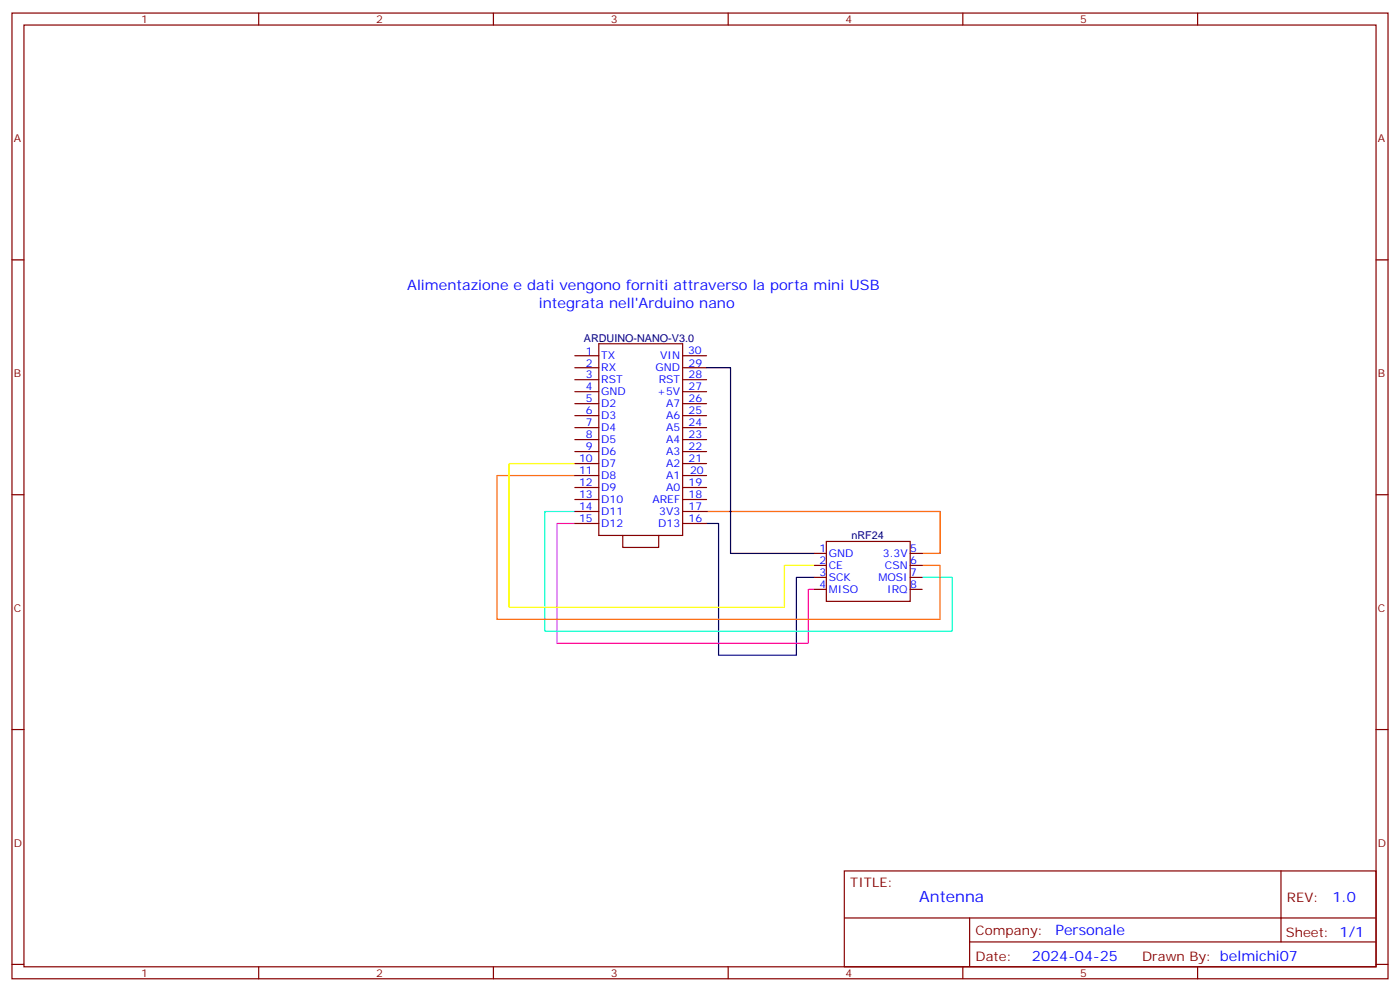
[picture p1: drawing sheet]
<svg xmlns="http://www.w3.org/2000/svg" width="412mm" height="292mm" viewBox="0 0 412 292" stroke-linecap="round" stroke-linejoin="round" font-family="sans-serif">
<defs><g id="words">
<text font-size="4.6" fill="#00f" x="270.8" y="265.5">Antenna</text>
<g font-size="4.2" fill="#00f">
<text x="119.9" y="85.3">Alimentazione e dati vengono forniti attraverso la porta mini USB</text>
<text x="158.7" y="90.6">integrata nell'Arduino nano</text>
<text x="392.5" y="265.7">1.0</text>
<text x="310.9" y="275.3">Personale</text>
<text x="304" y="283.1">2024-04-25</text>
</g>
<g font-size="3.9" fill="#800">
<text x="250.5" y="261">TITLE:</text>
<text x="379.1" y="265.7">REV:</text>
<text x="287.4" y="275.2">Company:</text>
<text x="378.7" y="275.8">Sheet: 1/1</text>
<text x="287.4" y="282.9">Date:</text>
<text x="336.4" y="283">Drawn By: belmichi07</text>
</g>
<g font-size="3.2" fill="#800">
<text x="41.6" y="6.8">1</text>
<text x="110.8" y="6.8">2</text>
<text x="179.9" y="6.8">3</text>
<text x="249.1" y="6.8">4</text>
<text x="318.2" y="6.8">5</text>
<text x="4.1" y="41.9">A</text>
<text x="405.9" y="41.9">A</text>
<text x="4.1" y="111.1">B</text>
<text x="405.9" y="111.1">B</text>
<text x="4.1" y="180.2">C</text>
<text x="405.9" y="180.2">C</text>
<text x="4.1" y="249.4">D</text>
<text x="405.9" y="249.4">D</text>
<text x="41.6" y="287.7">1</text>
<text x="110.8" y="287.7">2</text>
<text x="179.9" y="287.7">3</text>
<text x="249.1" y="287.7">4</text>
<text x="318.2" y="287.7">5</text>
</g>
<g font-size="3.2" fill="#000080">
<text x="172" y="100.6">ARDUINO-NANO-V3.0</text>
<text x="250.8" y="158.8">nRF24</text>
</g>
<g font-size="3.2" fill="#00f">
<text x="172.6" y="104.4">1</text>
<text x="172.6" y="107.9">2</text>
<text x="177.1" y="105.8">TX</text>
<text x="194.5" y="105.8">VIN</text>
<text x="202.7" y="104.2">30</text>
<text x="202.8" y="107.9">29</text>
<text x="172.6" y="111.4">3</text>
<text x="177.1" y="109.3">RX</text>
<text x="177.1" y="112.9">RST</text>
<text x="193.1" y="109.3">GND</text>
<text x="194" y="112.9">RST</text>
<text x="202.8" y="111.4">28</text>
<text x="172.6" y="115">4</text>
<text x="172.6" y="118.5">5</text>
<text x="177.1" y="116.4">GND</text>
<text x="177.1" y="119.9">D2</text>
<text x="193.6" y="116.4">+5V</text>
<text x="196.2" y="119.9">A7</text>
<text x="202.8" y="115">27</text>
<text x="202.8" y="118.5">26</text>
<text x="172.6" y="122">6</text>
<text x="172.6" y="125.6">7</text>
<text x="177.1" y="123.4">D3</text>
<text x="196.2" y="123.4">A6</text>
<text x="202.8" y="122">25</text>
<text x="202.8" y="125.6">24</text>
<text x="172.6" y="129.1">8</text>
<text x="177.1" y="127">D4</text>
<text x="177.1" y="130.5">D5</text>
<text x="196.2" y="127">A5</text>
<text x="196.2" y="130.5">A4</text>
<text x="202.8" y="129.1">23</text>
<text x="170.6" y="136.1">10</text>
<text x="172.6" y="132.6">9</text>
<text x="177.1" y="134">D6</text>
<text x="177.1" y="137.5">D7</text>
<text x="196.2" y="134">A3</text>
<text x="196.2" y="137.5">A2</text>
<text x="202.8" y="132.6">22</text>
<text x="202.8" y="136.1">21</text>
<text x="170.6" y="139.7">11</text>
<text x="170.6" y="143.2">12</text>
<text x="177.1" y="141.1">D8</text>
<text x="196.2" y="141.1">A1</text>
<text x="202.8" y="143.2">19</text>
<text x="203.3" y="139.7">20</text>
<text x="170.6" y="146.7">13</text>
<text x="177.1" y="144.6">D9</text>
<text x="177.1" y="148.1">D10</text>
<text x="192.2" y="148.1">AREF</text>
<text x="196.2" y="144.6">A0</text>
<text x="202.8" y="146.7">18</text>
<text x="170.6" y="150.2">14</text>
<text x="170.6" y="153.8">15</text>
<text x="177.1" y="151.7">D11</text>
<text x="177.1" y="155.2">D12</text>
<text x="193.9" y="155.2">D13</text>
<text x="194.2" y="151.7">3V3</text>
<text x="202.8" y="150.2">17</text>
<text x="202.8" y="153.8">16</text>
<text x="241.4" y="162.6">1</text>
<text x="241.4" y="166.1">2</text>
<text x="244.1" y="164">GND</text>
<text x="244.1" y="167.5">CE</text>
<text x="260.1" y="164">3.3V</text>
<text x="260.6" y="167.5">CSN</text>
<text x="268.1" y="162.6">5</text>
<text x="268.1" y="166.1">6</text>
<text x="241.4" y="169.7">3</text>
<text x="241.4" y="173.2">4</text>
<text x="244.1" y="171.1">SCK</text>
<text x="258.7" y="171.1">MOSI</text>
<text x="268.1" y="169.7">7</text>
<text x="268.1" y="173.2">8</text>
<text x="244.1" y="174.6">MISO</text>
<text x="261.4" y="174.6">IRQ</text>
</g>
</g></defs>
<g fill="none" stroke="#870000" stroke-width=".35">
<path d="M3.5 3.8h405.4v284.4h-405.4zM7.1 7.4h398.2v277.3h-398.2zM76.2 3.8v3.6M145.3 3.8v3.6M214.5 3.8v3.6M283.6 3.8v3.6M352.8 3.8v3.6M3.5 76.5h3.6M405.3 76.5h3.6M169.3 104.7h7.1M169.3 108.3h7.1M169.3 111.8h7.1"/>
<path d="M169.3 115.3h7.1M169.3 118.9h7.1M176.4 101.2h24.7v56.5h-24.7zM201.1 104.7h7M201.1 108.3h7M201.1 111.8h7M201.1 115.3h7M201.1 118.9h7M169.3 122.4h7.1M169.3 125.9h7.1M169.3 129.4h7.1M169.3 133h7.1"/>
<path d="M169.3 136.5h7.1M201.1 122.4h7M201.1 125.9h7M201.1 129.4h7M201.1 133h7M201.1 136.5h7M3.5 145.7h3.6M169.3 150.6h7.1M169.3 154.1h7.1M169.3 140h7.1M169.3 143.5h7.1M169.3 147.1h7.1"/>
<path d="M183.4 157.7v3.5h10.6v-3.5M201.1 150.6h7M201.1 154.1h7M201.1 140h7M201.1 143.5h7M201.1 147.1h7M243.4 159.4h24.7v17.7h-24.7zM405.3 145.7h3.6M239.9 162.9h3.5M239.9 166.5h3.5M239.9 170h3.5M239.9 173.5h3.5"/>
<path d="M268.1 162.9h3.5M268.1 166.5h3.5M268.1 170h3.5M268.1 173.5h3.5M3.5 214.8h3.6M405.3 214.8h3.6M248.7 256.4h156.6v28.3h-156.6zM377.3 256.5v20.8M248.7 270.3h156.5M285.6 277.3h119.6M285.6 270.3v14.1M3.5 284h3.6"/>
<path d="M76.2 284.7v3.5M145.3 284.7v3.5M214.5 284.7v3.5M283.6 284.7v3.5M352.8 284.7v3.5M405.3 284h3.6"/>
</g>
<path d="M208.1 154.1h3.6v38.8h22.9v-22.9h5.3" fill="none" stroke="#009" stroke-width=".35"/>
<path d="M169.3 154.1h-5.3v35.3h74.1v-15.9h1.8" fill="none" stroke="#f0f" stroke-width=".35"/>
<path d="M169.3 150.6h-8.8v35.3h120v-15.9h-8.9" fill="none" stroke="#0fc" stroke-width=".35"/>
<path d="M169.3 140h-22.9v42.4h130.5v-15.9h-5.3" fill="none" stroke="#f60" stroke-width=".35"/>
<path d="M169.3 136.5h-19.4v42.3h81.2v-12.3h8.8" fill="none" stroke="#ff0" stroke-width=".35"/>
<path d="M208.1 150.6h68.8v12.3h-5.3" fill="none" stroke="#f00" stroke-width=".35"/>
<path d="M208.1 108.3h7.1v54.6h24.7" fill="none" stroke="#000" stroke-width=".35"/>
<use href="#words"/>
</svg>
